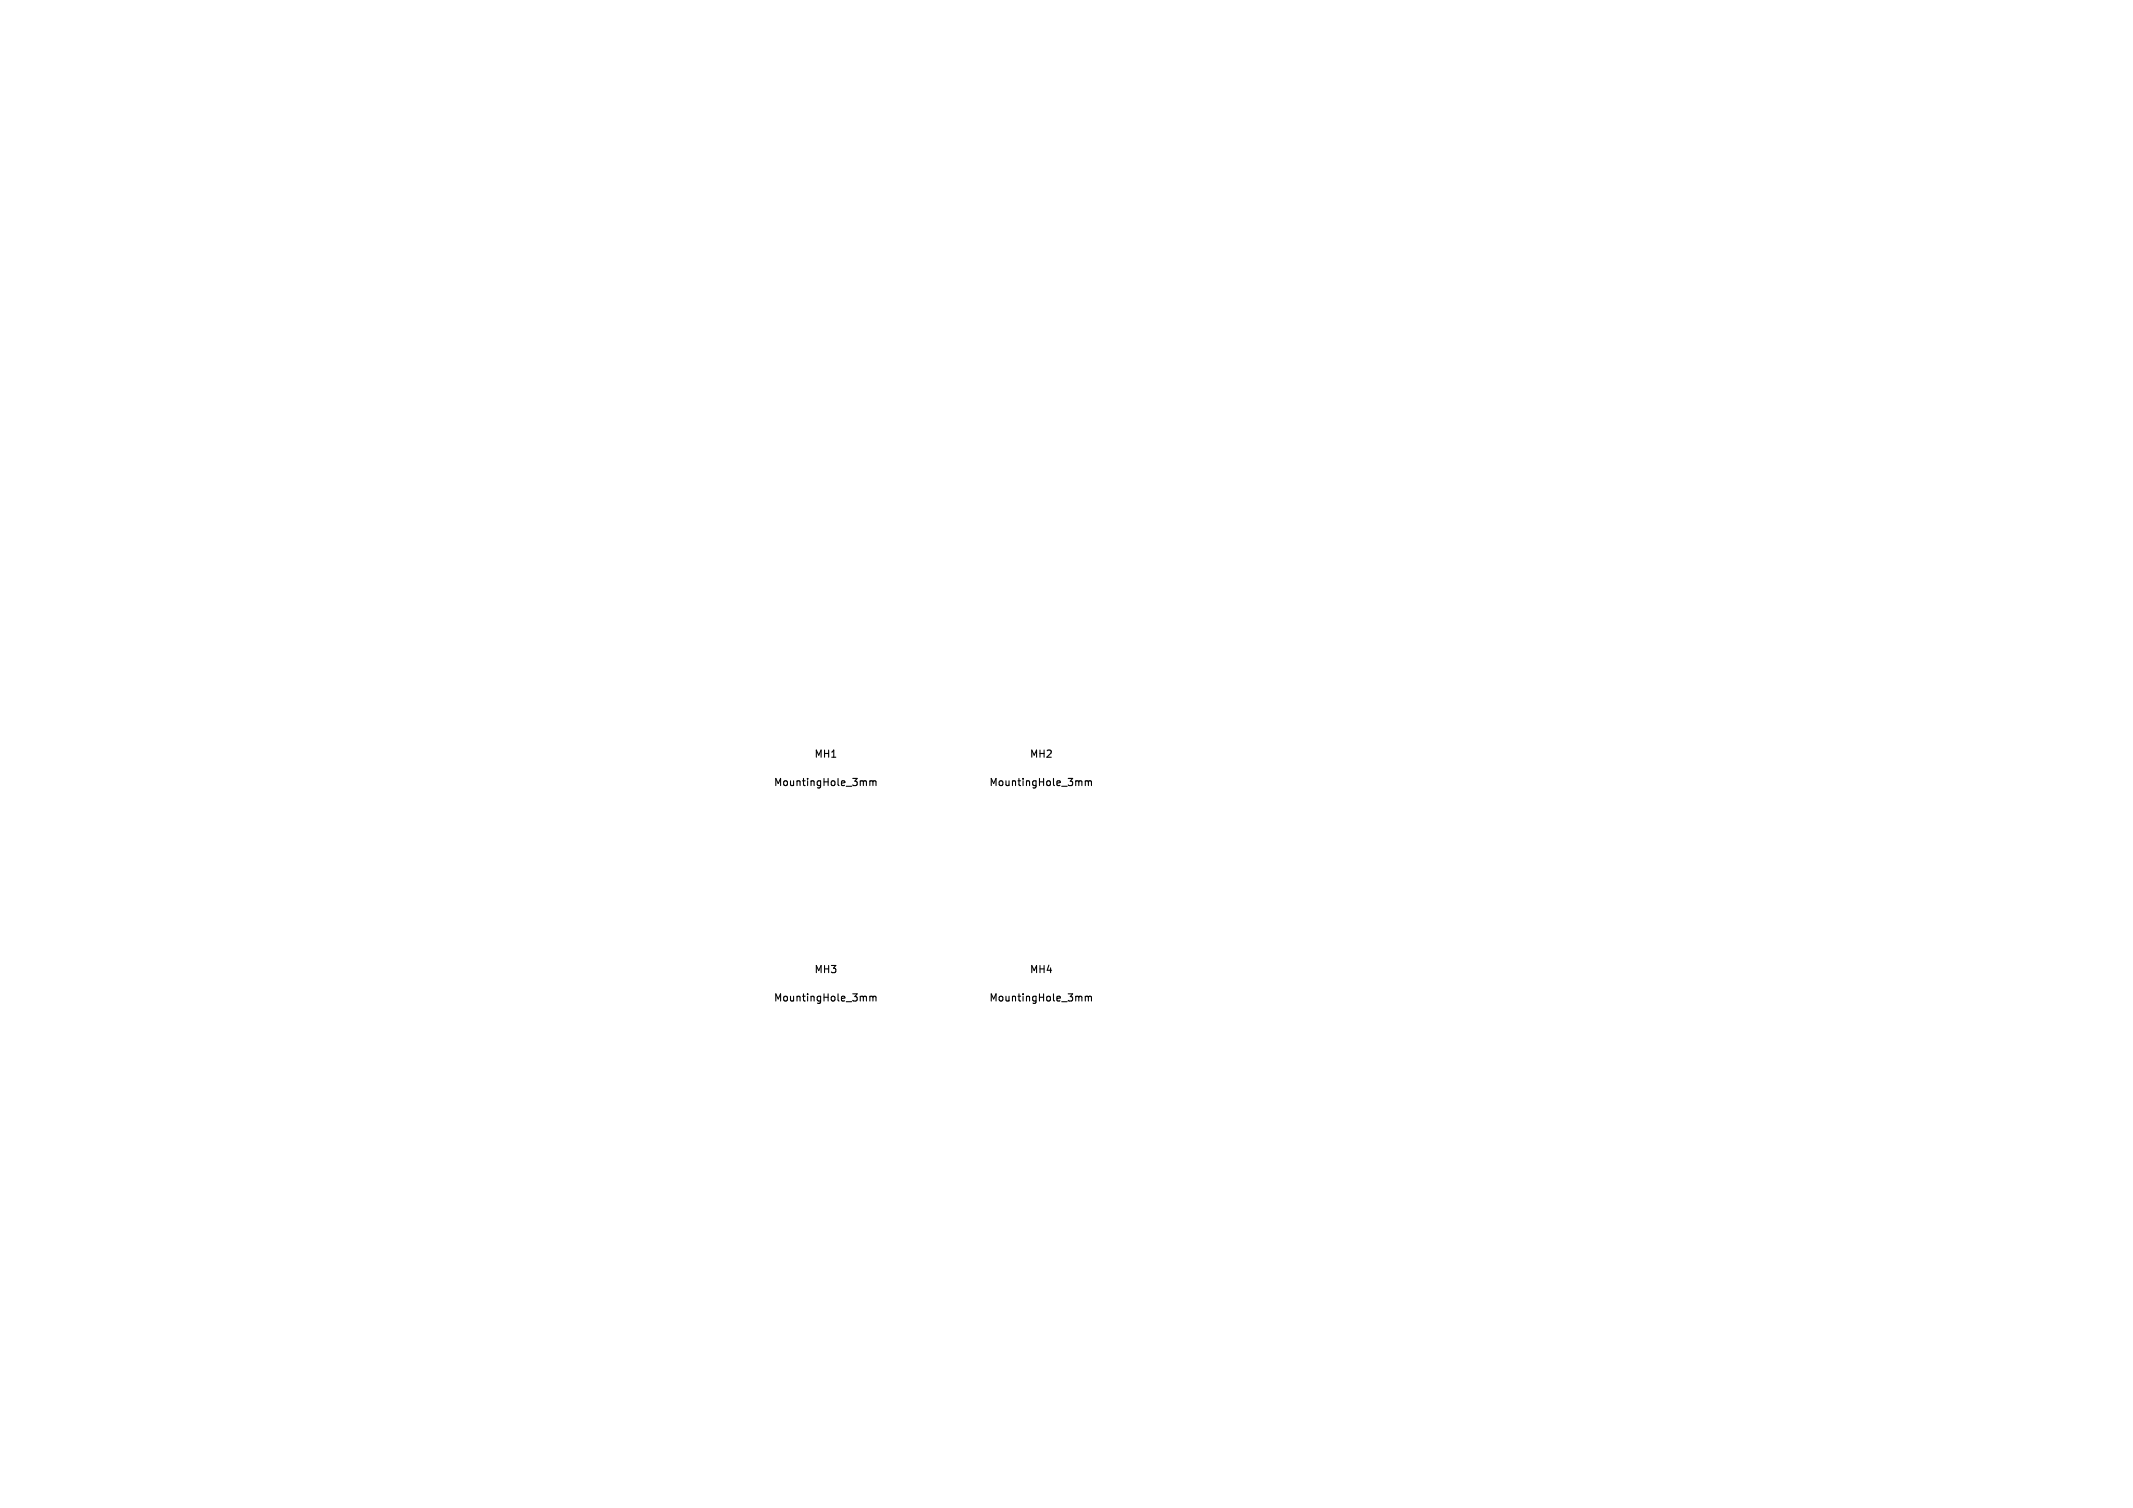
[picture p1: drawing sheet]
<svg xmlns="http://www.w3.org/2000/svg" width="297mm" height="210mm" viewBox="0 0 297 210" stroke-linecap="round" stroke-linejoin="round" font-family="sans-serif">
<defs><g id="words">
<g font-size="1.4">
<text x="113.3" y="105.7">MH1</text>
<text x="143.3" y="105.7">MH2</text>
<text x="107.7" y="109.7">MountingHole_3mm</text>
<text x="137.7" y="109.7">MountingHole_3mm</text>
<text x="113.3" y="135.7">MH3</text>
<text x="143.3" y="135.7">MH4</text>
<text x="107.7" y="139.7">MountingHole_3mm</text>
<text x="137.7" y="139.7">MountingHole_3mm</text>
</g>
</g></defs>
<g fill="none" stroke="#000" stroke-width=".15">
<path d="M120.5 108.7l.1 .2v.5M121.1 108.7v.7M121.1 108.8l.3-.1 .1 .2M121.5 108.9v.5M121.5 108.9l.2-.2 .2 .1 .1 .6M150.5 108.7l.1 .2v.5M151.1 108.8l.3-.1 .1 .2M151.1 108.7v.7M151.5 108.9l.2-.2 .2 .1 .1 .6M151.5 108.9v.5M120.5 138.7l.1 .2v.5M121.1 138.7v.7"/>
<path d="M121.1 138.8l.3-.1 .1 .2M121.5 138.9l.2-.2 .2 .1 .1 .6M121.5 138.9v.5M150.5 138.7l.1 .2v.5M151.1 138.8l.3-.1 .1 .2M151.1 138.7v.7M151.5 138.9l.2-.2 .2 .1 .1 .6M151.5 138.9v.5"/>
</g>
<use href="#words"/>
</svg>
